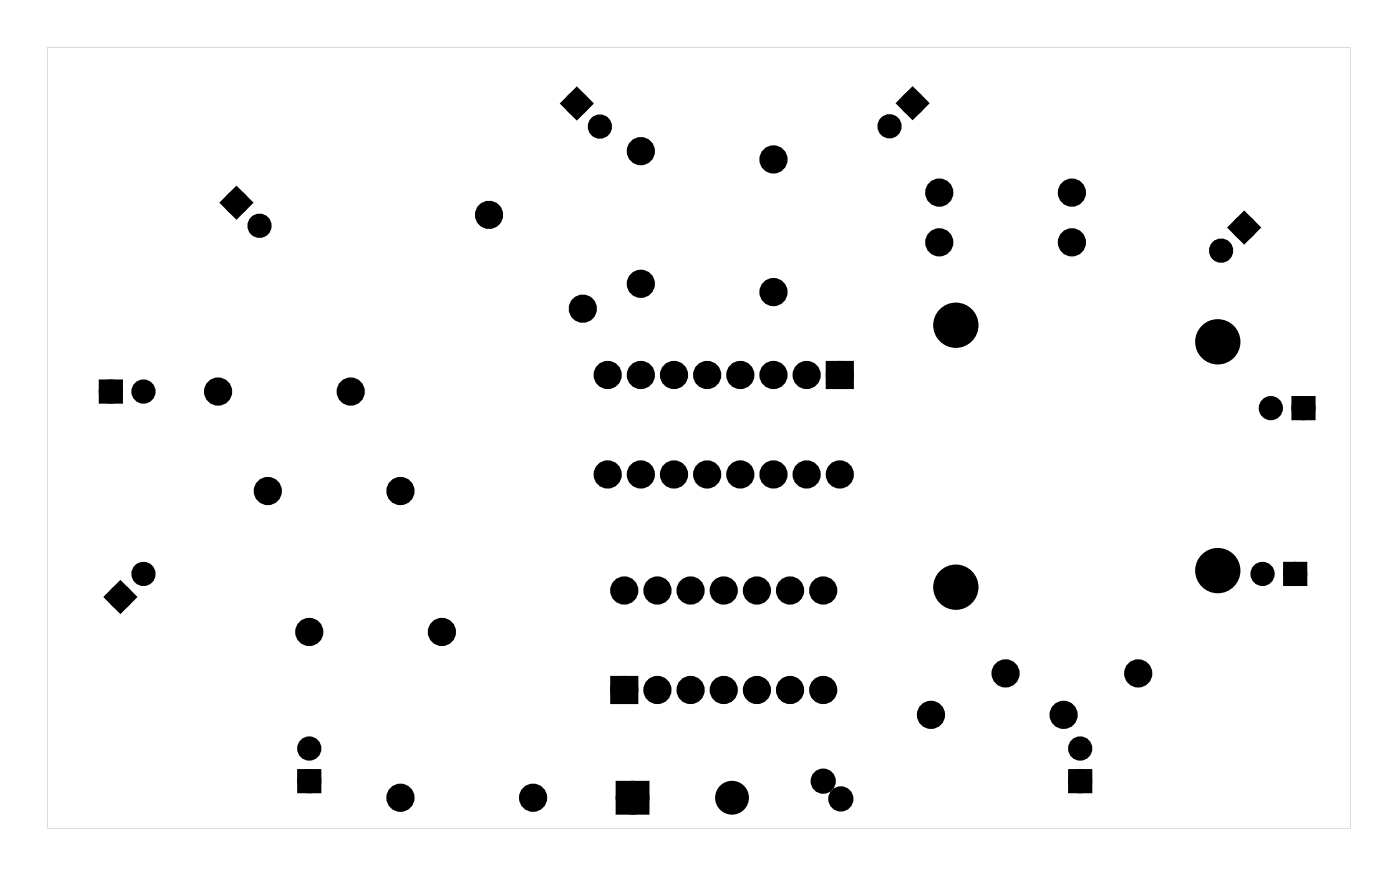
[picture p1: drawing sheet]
<svg xmlns="http://www.w3.org/2000/svg" width="107mm" height="67mm" viewBox="0 0 107 67" stroke-linecap="round" stroke-linejoin="round" font-family="sans-serif">
<g fill="#000">
<path d="M17.3 15.5l.8-.8 .9 .8-.9 .9zM43.3 7.9l.9-.8 .8 .8-.8 .9zM69.1 7.9l.8-.8 .9 .8-.9 .9zM94.5 17.4l.8-.8 .9 .8-.9 .9zM7.9 29.4h1.2v1.2h-1.2zM63.6 28h1.4v1.4h-1.4zM99.3 30.7h1.2v1.2h-1.2zM8.4 45.7l.8-.8 .9 .8-.9 .9zM23.1 59.2h1.2v1.2h-1.2zM47.1 52.2h1.4v1.4h-1.4zM82.1 59.2h1.2v1.2h-1.2zM98.6 43.4h1.2v1.2h-1.2z"/>
<path d="M47.5 60.2h1.9v1.8h-1.9z"/>
<path d="M3.6 3.6h99.8v59.8h-99.8zM3.6 3.6v59.8h99.8v-59.8z"/>
</g>
<g fill="#000">
<circle cx="18.1" cy="15.5" r=".6"/>
<circle cx="19.9" cy="17.3" r=".6"/>
<circle cx="37.5" cy="16.5" r=".7"/>
<circle cx="44.2" cy="7.9" r=".6"/>
<circle cx="46" cy="9.7" r=".6"/>
<circle cx="49.1" cy="11.6" r=".7"/>
<circle cx="59.3" cy="12.2" r=".7"/>
<circle cx="68.1" cy="9.7" r=".6"/>
<circle cx="69.9" cy="7.9" r=".6"/>
<circle cx="72" cy="14.8" r=".7"/>
<circle cx="72" cy="18.6" r=".7"/>
<circle cx="82.1" cy="14.8" r=".7"/>
<circle cx="82.1" cy="18.6" r=".7"/>
<circle cx="93.5" cy="19.2" r=".6"/>
<circle cx="95.3" cy="17.4" r=".6"/>
<circle cx="8.5" cy="30" r=".6"/>
<circle cx="11" cy="30" r=".6"/>
<circle cx="16.7" cy="30" r=".7"/>
<circle cx="20.5" cy="37.6" r=".7"/>
<circle cx="26.9" cy="30" r=".7"/>
<circle cx="30.7" cy="37.6" r=".7"/>
<circle cx="44.6" cy="23.6" r=".7"/>
<circle cx="46.6" cy="28.7" r=".7"/>
<circle cx="46.6" cy="36.3" r=".7"/>
<circle cx="49.1" cy="28.7" r=".7"/>
<circle cx="49.1" cy="36.3" r=".7"/>
<circle cx="49.1" cy="21.7" r=".7"/>
<circle cx="51.6" cy="28.7" r=".7"/>
<circle cx="51.6" cy="36.3" r=".7"/>
<circle cx="54.2" cy="28.7" r=".7"/>
<circle cx="54.2" cy="36.3" r=".7"/>
<circle cx="56.7" cy="28.7" r=".7"/>
<circle cx="56.7" cy="36.3" r=".7"/>
<circle cx="59.3" cy="28.7" r=".7"/>
<circle cx="59.3" cy="22.4" r=".7"/>
<circle cx="59.3" cy="36.3" r=".7"/>
<circle cx="61.8" cy="28.7" r=".7"/>
<circle cx="61.8" cy="36.3" r=".7"/>
<circle cx="64.3" cy="28.7" r=".7"/>
<circle cx="64.3" cy="36.3" r=".7"/>
<circle cx="73.2" cy="24.9" r="1.35"/>
<circle cx="93.3" cy="26.2" r="1.35"/>
<circle cx="97.4" cy="31.3" r=".6"/>
<circle cx="99.9" cy="31.3" r=".6"/>
<circle cx="9.2" cy="45.7" r=".6"/>
<circle cx="11" cy="44" r=".6"/>
<circle cx="23.7" cy="48.4" r=".7"/>
<circle cx="23.7" cy="57.3" r=".6"/>
<circle cx="23.7" cy="59.8" r=".6"/>
<circle cx="33.9" cy="48.4" r=".7"/>
<circle cx="47.8" cy="52.9" r=".7"/>
<circle cx="47.8" cy="45.2" r=".7"/>
<circle cx="50.4" cy="52.9" r=".7"/>
<circle cx="50.4" cy="45.2" r=".7"/>
<circle cx="52.9" cy="52.9" r=".7"/>
<circle cx="52.9" cy="45.2" r=".7"/>
<circle cx="55.4" cy="52.9" r=".7"/>
<circle cx="55.4" cy="45.2" r=".7"/>
<circle cx="58" cy="52.9" r=".7"/>
<circle cx="58" cy="45.2" r=".7"/>
<circle cx="60.5" cy="52.9" r=".7"/>
<circle cx="60.5" cy="45.2" r=".7"/>
<circle cx="63.1" cy="59.8" r=".62"/>
<circle cx="63.1" cy="52.9" r=".7"/>
<circle cx="63.1" cy="45.2" r=".7"/>
<circle cx="71.3" cy="54.8" r=".7"/>
<circle cx="73.2" cy="45" r="1.35"/>
<circle cx="77" cy="51.6" r=".7"/>
<circle cx="81.5" cy="54.8" r=".7"/>
<circle cx="82.7" cy="57.3" r=".6"/>
<circle cx="82.7" cy="59.8" r=".6"/>
<circle cx="87.2" cy="51.6" r=".7"/>
<circle cx="93.3" cy="43.7" r="1.35"/>
<circle cx="96.7" cy="44" r=".6"/>
<circle cx="99.2" cy="44" r=".6"/>
<circle cx="30.7" cy="61.1" r=".7"/>
<circle cx="40.8" cy="61.1" r=".7"/>
<circle cx="48.5" cy="61.1" r=".91"/>
<circle cx="56.1" cy="61.1" r=".91"/>
<circle cx="64.4" cy="61.2" r=".62"/>
</g>
<g fill="none" stroke="#000" stroke-width=".65" stroke-linecap="butt">
<path d="M17.3 15.5l.8-.8 .9 .8-.9 .9zM43.3 7.9l.9-.8 .8 .8-.8 .9zM69.1 7.9l.8-.8 .9 .8-.9 .9zM94.5 17.4l.8-.8 .9 .8-.9 .9zM7.9 29.4h1.2v1.2h-1.2zM99.3 30.7h1.2v1.2h-1.2zM8.4 45.7l.8-.8 .9 .8-.9 .9zM23.1 59.2h1.2v1.2h-1.2zM82.1 59.2h1.2v1.2h-1.2zM98.6 43.4h1.2v1.2h-1.2z"/>
<circle cx="18.1" cy="15.5" r=".6"/>
<circle cx="19.9" cy="17.3" r=".6"/>
<circle cx="44.2" cy="7.9" r=".6"/>
<circle cx="46" cy="9.7" r=".6"/>
<circle cx="68.1" cy="9.7" r=".6"/>
<circle cx="69.9" cy="7.9" r=".6"/>
<circle cx="93.5" cy="19.2" r=".6"/>
<circle cx="95.3" cy="17.4" r=".6"/>
<circle cx="8.5" cy="30" r=".6"/>
<circle cx="11" cy="30" r=".6"/>
<circle cx="97.4" cy="31.3" r=".6"/>
<circle cx="99.9" cy="31.3" r=".6"/>
<circle cx="9.2" cy="45.7" r=".6"/>
<circle cx="11" cy="44" r=".6"/>
<circle cx="23.7" cy="59.8" r=".6"/>
<circle cx="23.7" cy="57.3" r=".6"/>
<circle cx="82.7" cy="59.8" r=".6"/>
<circle cx="82.7" cy="57.3" r=".6"/>
<circle cx="96.7" cy="44" r=".6"/>
<circle cx="99.2" cy="44" r=".6"/>
</g>
<g fill="none" stroke="#000" stroke-width=".76" stroke-linecap="butt">
<path d="M63.6 28h1.4v1.4h-1.4zM47.1 52.2h1.4v1.4h-1.4zM47.5 60.2h1.9v1.8h-1.9z"/>
<circle cx="37.5" cy="16.5" r=".7"/>
<circle cx="49.1" cy="11.6" r=".7"/>
<circle cx="59.3" cy="12.2" r=".7"/>
<circle cx="72" cy="18.6" r=".7"/>
<circle cx="72" cy="14.8" r=".7"/>
<circle cx="82.1" cy="18.6" r=".7"/>
<circle cx="82.1" cy="14.8" r=".7"/>
<circle cx="16.7" cy="30" r=".7"/>
<circle cx="20.5" cy="37.6" r=".7"/>
<circle cx="26.9" cy="30" r=".7"/>
<circle cx="30.7" cy="37.6" r=".7"/>
<circle cx="44.6" cy="23.6" r=".7"/>
<circle cx="46.6" cy="28.7" r=".7"/>
<circle cx="46.6" cy="36.3" r=".7"/>
<circle cx="49.1" cy="21.7" r=".7"/>
<circle cx="49.1" cy="28.7" r=".7"/>
<circle cx="49.1" cy="36.3" r=".7"/>
<circle cx="51.6" cy="28.7" r=".7"/>
<circle cx="51.6" cy="36.3" r=".7"/>
<circle cx="54.2" cy="28.7" r=".7"/>
<circle cx="54.2" cy="36.3" r=".7"/>
<circle cx="56.7" cy="28.7" r=".7"/>
<circle cx="56.7" cy="36.3" r=".7"/>
<circle cx="59.3" cy="22.4" r=".7"/>
<circle cx="59.3" cy="28.7" r=".7"/>
<circle cx="59.3" cy="36.3" r=".7"/>
<circle cx="61.8" cy="28.7" r=".7"/>
<circle cx="61.8" cy="36.3" r=".7"/>
<circle cx="64.3" cy="28.7" r=".7"/>
<circle cx="64.3" cy="36.3" r=".7"/>
<circle cx="73.2" cy="24.9" r="1.35"/>
<circle cx="93.3" cy="26.2" r="1.35"/>
<circle cx="23.7" cy="48.4" r=".7"/>
<circle cx="33.9" cy="48.4" r=".7"/>
<circle cx="47.8" cy="45.2" r=".7"/>
<circle cx="47.8" cy="52.9" r=".7"/>
<circle cx="50.4" cy="45.2" r=".7"/>
<circle cx="50.4" cy="52.9" r=".7"/>
<circle cx="52.9" cy="45.2" r=".7"/>
<circle cx="52.9" cy="52.9" r=".7"/>
<circle cx="55.4" cy="45.2" r=".7"/>
<circle cx="55.4" cy="52.9" r=".7"/>
<circle cx="58" cy="45.2" r=".7"/>
<circle cx="58" cy="52.9" r=".7"/>
<circle cx="60.5" cy="45.2" r=".7"/>
<circle cx="60.5" cy="52.9" r=".7"/>
<circle cx="63.1" cy="45.2" r=".7"/>
<circle cx="63.1" cy="52.9" r=".7"/>
<circle cx="71.3" cy="54.8" r=".7"/>
<circle cx="73.2" cy="45" r="1.35"/>
<circle cx="77" cy="51.6" r=".7"/>
<circle cx="81.5" cy="54.8" r=".7"/>
<circle cx="87.2" cy="51.6" r=".7"/>
<circle cx="93.3" cy="43.7" r="1.35"/>
<circle cx="30.7" cy="61.1" r=".7"/>
<circle cx="40.8" cy="61.1" r=".7"/>
<circle cx="48.5" cy="61.1" r=".91"/>
<circle cx="56.1" cy="61.1" r=".91"/>
</g>
<g fill="none" stroke="#000" stroke-width=".69" stroke-linecap="butt">
<circle cx="63.1" cy="59.8" r=".62"/>
<circle cx="64.4" cy="61.2" r=".62"/>
</g>
</svg>
